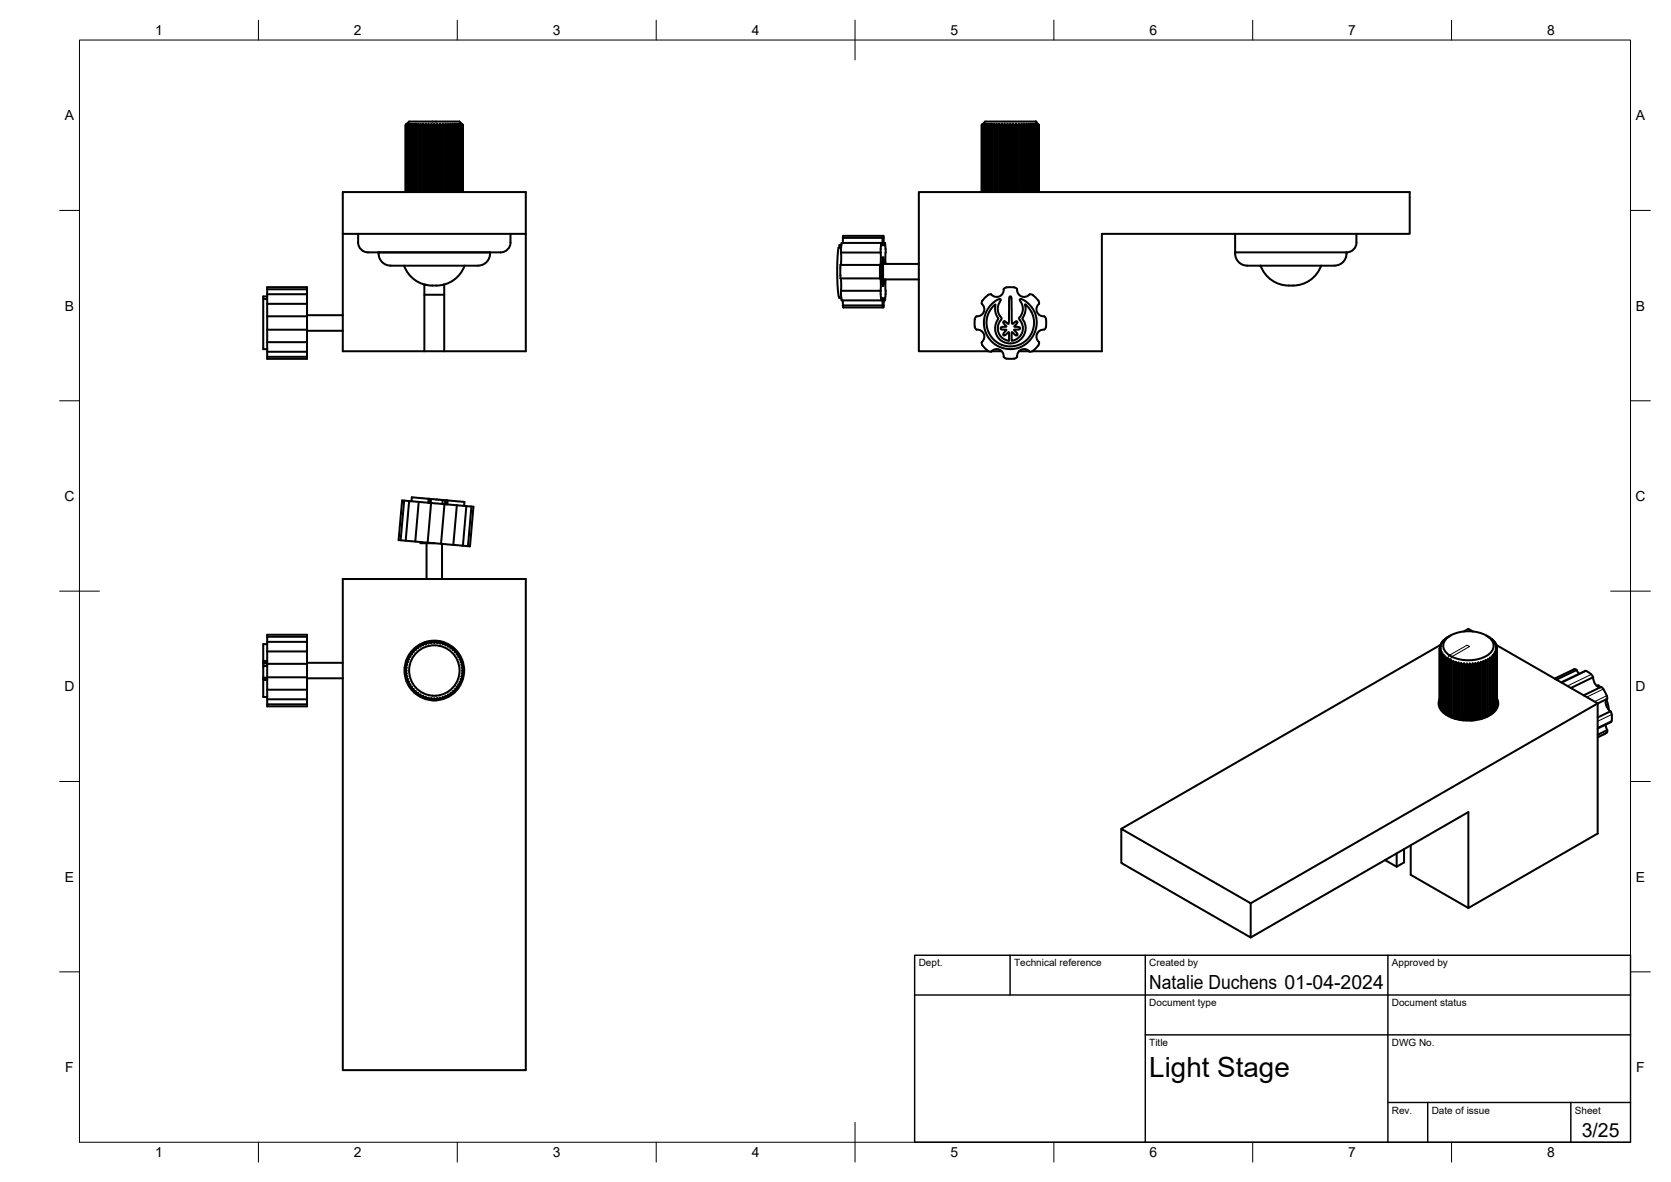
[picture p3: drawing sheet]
<svg xmlns="http://www.w3.org/2000/svg" width="420mm" height="297mm" viewBox="0 0 420 297" stroke-linecap="round" stroke-linejoin="round" font-family="sans-serif">
<defs><g id="words">
<text font-size="7" x="289" y="270.6">Light Stage</text>
<g font-size="4.9">
<text x="289" y="248.5">Natalie Duchens 01-04-2024</text>
<text x="397.7" y="285.7">3/25</text>
</g>
<g font-size="3.5">
<text x="39" y="8.8">1</text>
<text x="89" y="8.8">2</text>
<text x="139" y="8.8">3</text>
<text x="189" y="8.8">4</text>
<text x="239" y="8.8">5</text>
<text x="289" y="8.8">6</text>
<text x="339" y="8.8">7</text>
<text x="389" y="8.8">8</text>
<text x="16.3" y="30.2">A</text>
<text x="411.3" y="30.2">A</text>
<text x="16.3" y="78">B</text>
<text x="411.3" y="78">B</text>
<text x="16.2" y="125.9">C</text>
<text x="411.2" y="125.9">C</text>
<text x="16.2" y="173.7">D</text>
<text x="411.2" y="173.7">D</text>
<text x="16.3" y="221.6">E</text>
<text x="411.3" y="221.6">E</text>
<text x="16.4" y="269.4">F</text>
<text x="411.4" y="269.4">F</text>
<text x="39" y="290.8">1</text>
<text x="89" y="290.8">2</text>
<text x="139" y="290.8">3</text>
<text x="189" y="290.8">4</text>
<text x="239" y="290.8">5</text>
<text x="289" y="290.8">6</text>
<text x="339" y="290.8">7</text>
<text x="389" y="290.8">8</text>
</g>
<g font-size="2.5">
<text x="231" y="242.9">Dept.</text>
<text x="255" y="242.9">Technical reference</text>
<text x="289" y="242.9">Created by</text>
<text x="350" y="242.9">Approved by</text>
<text x="289" y="252.8">Document type</text>
<text x="350" y="252.8">Document status</text>
<text x="289" y="262.9">Title</text>
<text x="350" y="262.9">DWG No.</text>
<text x="350" y="279.9">Rev.</text>
<text x="360" y="279.9">Date of issue</text>
<text x="396" y="279.9">Sheet</text>
</g>
</g></defs>
<!-- layer: Visible -->
<g fill="none" stroke="#000" stroke-width=".51">
<path d="M102 31.4v16.7zM102.1 31.4v16.7zM102.2 31.4v16.7l.1-16.7M102.3 31.1l.6-.5h12.6l.9 .8-.3-.3 .2 .3-.3-.3 .2 .3-.4-.3 .2 .3-.5-.3 .2 .3-.5-.3 .1 .3-.5-.3 .1 .3-.6-.3 .1 .3-.6-.3v.3l-.5-.3-.1 .3-.6-.3-.1 .3-.5-.3-.1 .3-.6-.3-.2 .3-.5-.3-.2 .3-.5-.3-.2 .3-.5-.3-.3 .3-.4-.3-.3 .3-.4-.3-.4 .3-.3-.3-.4 .3-.3-.3-.4 .3-.3-.3-.4 .3-.2-.3-.4 .3h-.1v-.3l-.4 .3h-.2l.1-.3-.4 .3-.1-.3-.4 .3v-.3l-.4 .3 .1-.3-.5 .3 .2-.3-.4 .3 .2-.3-.3 .3 .2-.3-.3 .3zM102.4 31.4v16.7l.1-16.7M102.7 31.4v16.7l.1-16.7M103.1 31.4v16.7l.1-16.7M103.5 31.4v16.7l.2-16.7M104 31.4v16.7h.2v-16.7M104.6 31.1v17.2M104.6 31.4v16.7h.1v-16.7M105.1 31.1l.1 17.2v-.2"/>
<path d="M105.2 31.4v16.7h.1v-16.7M105.7 31.1v17.2M105.9 31.4v16.7h.1v-16.7M106.4 31.1v17.2M106.5 31.4v16.7h.2v-16.7M107.1 31.1v17.2M107.3 31.4v16.7h.1v-16.7M107.8 31.1v17.2M108 31.4v16.7h.2v-16.7M108.5 31.1v17.2M108.7 31.4v16.7h.2v-16.7M109.2 31.1v17.2"/>
<path d="M109.5 31.4v16.7h.2v-16.7M109.9 31.1v17.2M110.2 31.4v16.7h.2v-16.7M110.6 31.1v17.2M111 31.4v16.7h.1v-16.7M111.3 31.1v17.2M111.7 31.4v16.7h.2v-16.7M112 31.1v17.2M112.4 31.4v16.7h.1v-16.7M112.6 31.1v17.2M113.1 31.4v16.7h.1v-16.7M113.3 31.1v17.2"/>
<path d="M113.7 31.4v16.7h.1v-16.7M113.8 31.1v17.2M114.2 31.4v16.7h.2v-16.7M114.7 31.4v16.7l.2-16.7M115.2 31.4v16.7l.1-16.7M115.6 31.4v16.7l.1-16.7M115.9 31.4v16.7l.1-16.7M116.1 31.4l.1 16.7zM116.3 31.4v16.7v-16.7M116.4 31.4v16.7zM246.8 31.4l.1 16.7zM246.9 31.4v16.7l.1-16.7"/>
<path d="M247.1 31.4v16.7v-16.7M247.3 31.4v16.7l.1-16.7M247.6 31.4v16.7l.1-16.7M247.9 31.4v16.7l.2-16.7M248.4 31.4v16.7h.1v-16.7M248.9 31.4v16.7h.1v-16.7M249.4 31.1v17.2v-.2M249.4 31.4v16.7h.2v-16.7M250 31.1v17.2v-.2M250 31.4v16.7h.2v-16.7M250.6 31.1v17.2M250.7 31.4v16.7h.2v-16.7"/>
<path d="M251.2 31.1v17.2M251.4 31.4v16.7h.1v-16.7M251.9 31.1v17.2M252.1 31.4v16.7h.2v-16.7M252.6 31.1v17.2M252.8 31.4v16.7h.2v-16.7M253.3 31.1v17.2M253.6 31.4v16.7h.2v-16.7M254 31.1v17.2M254.3 31.4v16.7h.2v-16.7M254.8 31.1v17.2M255.1 31.4v16.7h.2v-16.7"/>
<path d="M255.5 31.1v17.2M255.8 31.4v16.7h.2v-16.7M256.2 31.1v17.2M256.5 31.4v16.7h.2v-16.7M256.9 31.1v17.2M257.2 31.4v16.7h.2v-16.7M257.5 31.1v17.2l-.1-.2M257.9 31.4v16.7h.1v-16.7M258.1 31.1v17.2l-.1-.2M258.5 31.4v16.7h.2v-16.7M258.7 31.1v17.2M259.1 31.4v16.7h.1v-16.7"/>
<path d="M259.6 31.4v16.7l.1-16.7M260 31.4v16.7l.1-16.7M260.4 31.4v16.7l.1-16.7M260.7 31.4v16.7l.1-16.7M260.9 31.1l-.5-.5h-12.7l-.9 .8 .4-.3-.3 .3 .4-.3-.2 .3 .4-.3-.2 .3 .4-.3-.1 .3 .5-.3-.2 .3 .6-.3-.1 .3 .5-.3v.3l.5-.3v.3l.6-.3v.3l.6-.3 .1 .3 .5-.3 .2 .3 .5-.3 .2 .3 .5-.3 .2 .3 .5-.3 .3 .3 .4-.3 .3 .3 .5-.3 .3 .3 .4-.3 .3 .3 .4-.3 .3 .3 .4-.3 .3 .3h.2l.1-.3 .4 .3 .2-.3 .4 .3h.2v-.3l.4 .3h.1v-.3l.4 .3v-.3l.4 .3v-.3l.4 .3-.1-.3 .5 .3-.2-.3 .4 .3M260.9 31.1h.1M261 31.1l.2 .3-.4-.3 .2 .3M261 31.4v16.7zM261.1 31.4v16.7l.1-16.7M261.2 31.4v16.7zM86.2 58.8h46v-10.5h-46v40h46v-29.5M90 58.8a4.1 4.1 0 0 0 1 4.1 4.9 4.9 0 0 0 4 .5h28.4a4.9 4.9 0 0 0 4-.5 2.5 2.5 0 0 0 1-2v-2.1"/>
<path d="M102 48.1l.2 .2M102.2 48.3l-.1-.2 .2 .2M102.2 48.1l.1 .2M102.3 48.1l.1 .2M102.4 48.1l.1 .2M102.5 48.1l.2 .2M102.7 48.1l.1 .2M102.8 48.1l.2 .2M103.1 48.1l.1 .2M103.2 48.1l.2 .2M103.5 48.1l.1 .2M103.7 48.1l.2 .2"/>
<path d="M104 48.1l.1 .2M104.2 48.1l.2 .2M104.6 48.1v.2M104.7 48.1l.2 .2M105.3 48.1l.3 .2M105.9 48.1l-.1 .2M106 48.1l.2 .2M106.5 48.1v.2M106.7 48.1l.2 .2M107.3 48.1l-.2 .2M107.4 48.1l.2 .2M108 48.1l-.1 .2"/>
<path d="M108.2 48.1l.1 .2M108.7 48.1l-.1 .2M108.9 48.1l.2 .2M109.5 48.1l-.2 .2M109.7 48.1l.1 .2M110.2 48.1l-.1 .2M110.4 48.1l.1 .2M111 48.1l-.2 .2M111.1 48.1l.2 .2M111.7 48.1l-.2 .2M111.9 48.1v.2M112.4 48.1l-.2 .2"/>
<path d="M112.5 48.1l.1 .2M113.1 48.1l-.2 .2M113.2 48.1v.2M113.7 48.1l-.2 .2M114.2 48.1l-.2 .2M114.4 48.1l-.1 .2M114.7 48.1l-.2 .2M114.9 48.1l-.1 .2M115.2 48.1l-.2 .2M115.3 48.1l-.1 .2M115.6 48.1l-.2 .2M115.7 48.1l-.1 .2"/>
<path d="M115.9 48.1l-.2 .2M116 48.3l.2-.2-.1 .2M116 48.1l-.1 .2M116.2 48.3l.2-.2-.2 .2M116.3 48.1l-.2 .2M116.3 48.1l-.1 .2M211.9 59.8h10M212 59.3l-.1 1.7M221.9 59.8l.1-.5 .3 2.4 .2-.6M221.9 59.8l-.1 1.8v.1l-.2-.6-.1 .8-.2 4.7M222 59.3h-10M246.8 48.1l.2 .2-.1-.2"/>
<path d="M247 48.1l.1 .2M247.1 48.1l.1 .2M247.1 48.1l.2 .2M247.3 48.1l.1 .2M247.4 48.1l.1 .2M247.6 48.1v.2M247.7 48.1l.2 .2M247.9 48.1l.1 .2M248.1 48.1l.1 .2M248.4 48.1v.2M248.5 48.1l.2 .2M248.9 48.1v.2"/>
<path d="M249 48.1l.2 .2M249.6 48.1l.2 .2M250.2 48.1l.2 .2M250.7 48.1l-.1 .2M250.9 48.1l.1 .2M251.4 48.1l-.1 .2M251.5 48.1l.2 .2M252.1 48.1l-.1 .2M252.3 48.1l.1 .2M252.8 48.1l-.1 .2M253 48.1l.2 .2M253.6 48.1l-.2 .2"/>
<path d="M253.8 48.1l.1 .2M254.3 48.1l-.1 .2M254.5 48.1l.1 .2M255.1 48.1l-.2 .2M255.3 48.1l.1 .2M255.8 48.1l-.1 .2M256 48.1l.1 .2M256.5 48.1l-.1 .2M256.7 48.1l.1 .2M257.2 48.1l-.2 .2M257.9 48.1l-.2 .2M258.5 48.1l-.2 .2"/>
<path d="M259.1 48.1l-.2 .2M259.2 48.1v.2M259.6 48.1l-.2 .2M259.7 48.1v.2M260 48.1l-.2 .2M260.1 48.1v.2M260.4 48.1l-.2 .2M260.5 48.1l-.1 .2M260.7 48.1l-.2 .2M260.8 48.3l.2-.2-.1 .2M260.8 48.1l-.1 .2M261.1 48.1l-.1 .2"/>
<path d="M261.2 48.1l-.1 .2M310.6 58.8v4.6h28M341.1 58.8a4 4 0 0 1-1 4.1l-1 .5h-.5M66.2 75.1h1M67.2 74.5h-1v13.2h1M67.2 72.2h10v18h-10zM67.2 79.5h10M67.2 76.4h10M67.2 72.7h10M67.2 73.9h10M77.2 79.2h9M95.2 63.8a3.6 3.6 0 0 0 4.5 3h19.5a3.4 3.4 0 0 0 4-3.4h-28v.4"/>
<path d="M101.6 66.8a8.2 8.2 0 0 0 9.1 4.9 7.5 7.5 0 0 0 6.1-4.9M106.7 71.6h.3M106.7 71.5v16.8M106.7 74.1h5M111.4 71.6h.3M111.7 71.5v16.8M211.3 67.3v1.9M211.3 67.3v-.7h10v3.4h-9.9l-.1-.8M211.4 70l.1 3.1M211.5 63.5h9.9M211.5 62.2h-.7v.5l-.3 6.4 .3 5.2 .3 .5h.4M211.6 61.6h-.5v.6"/>
<path d="M211.9 75.5l.1 1.7M211.9 76.8h10M212 77.2l10 .1M221.3 70l.1 3.1M221.4 73.1h-9.9v.8l.2 1.6h9.9M221.4 73.1l.1 2.2 .1 .2 .2-.7 .1 2M221.6 61.1l-9.9-.1-.3 5.6M222 64.8v7M222 66.3h9M222 70.2h9M222.2 61.1h.3M222.2 75.5h.3"/>
<path d="M222.3 66.3l-.3-1.7-.2 .9-.1 2.8 .1 2.7 .2 .9 .3-1.7M222.5 61.1l.2 2.3M222.7 63.4v2.9M222.7 70.2v2.9M222.7 73.1l-.1 2.2-.1 .2-.2-.7-.3 2.5-.1-.5M249.2 76.5l1.4-1.1 .7-.3 .3 .1-.7 2.4 .1 .8 .3 .8a.87 .87 0 0 1 .5 1l-.6 .9-.3 1v.8l.3 1 1 1.2 1.5 .5v-1.8a.22 .22 0 0 0-.1-.3 .22 .22 0 0 0-.3 .2l-.6 .5-.4 .1v-.5l.7-.9-1.4-.3 .2-.4 1.2-.1-.7-.9v-.4l.3-.1 .6 .5a.29 .29 0 0 0 .4 .1 .29 .29 0 0 0 .1-.5v-5.8l.1-.4 .3-.1 .2 .6 .2 6.1 .1 .2 1-.7 .2 .4-.8 1 1.2 .1 .3 .2-.3 .4-1.2 .1 .8 .9-.1 .5-.4-.1-.9-.7v2.1a2.36 2.36 0 0 0 1.8-.9l.8-1.1 .2-.8-.2-1.3-.8-1.4 .8-1.3 .2-1-.2-1.1-.6-1.3v-.2l.2-.1 1 .4 1 .8 .8 .9 .8 1.5 .4 1.6 .1 1.2-.3 1.5-.5 1.1-.7 1.1-1.1 1.1-2.3 1.2-2.5 .2-1.2-.2-1.4-.6a6.6 6.6 0 0 1-1.5-10.4zM249.9 76.8l.4-.2v1.9l.7 1.5-.6 1.3-.2 .9 .1 1.2 .3 .8 .5 .8 .7 .7 1 .4 1.1 .2 1-.1 1.2-.5 .8-.6 .6-1 .4-1.2v-1l-.9-1.9 .9-2-.2-1.5 .5 .3 1.3 2 .4 1.4 .1 1-.2 1.5-.4 1-1.2 1.7-2 1.2-2.3 .5-2.1-.5-1.3-.7-.9-.8-1.2-1.9-.3-1.2v-1.3l.5-2.1zM255.7 72.7a1.76 1.76 0 0 0 1.1 1.8 1.76 1.76 0 0 0 2.1-.5 3.3 3.3 0 0 1 2.3 1.8l.1 .6a1.76 1.76 0 0 0-.6 2 1.76 1.76 0 0 0 1.8 1.1 3.2 3.2 0 0 1 .4 2.9l-.4 .4a1.76 1.76 0 0 0-1.8 1.1 1.76 1.76 0 0 0 .6 2.1 3.2 3.2 0 0 1-1.8 2.3l-.6 .1a1.77 1.77 0 0 0-2.1-.5 1.77 1.77 0 0 0-1.1 1.8M255.8 72.7a3.3 3.3 0 0 0-3-.4l-.4 .4a1.76 1.76 0 0 1-1.1 1.8 1.76 1.76 0 0 1-2.1-.5 3.3 3.3 0 0 0-2.3 1.8l-.1 .6a1.76 1.76 0 0 1 .6 2 1.76 1.76 0 0 1-1.8 1.1 3.2 3.2 0 0 0-.4 2.9l.4 .4a1.76 1.76 0 0 1 1.8 1.1 1.76 1.76 0 0 1-.5 2.1 3.2 3.2 0 0 0 1.7 2.3l.6 .1a1.76 1.76 0 0 1 2.1-.5 1.76 1.76 0 0 1 1.1 1.8 3.2 3.2 0 0 0 2.9 .4l.5-.4M310.6 63.4v.4M317 66.8a8.2 8.2 0 0 0 9.1 4.9 7.5 7.5 0 0 0 6.1-4.9M338.6 63.4a3.3 3.3 0 0 1-4.1 3.4h-19.9a3.8 3.8 0 0 1-3.7-1.7l-.3-1.3"/>
<path d="M67.2 89.7h10M67.2 86h10M67.2 82.9h10M67.2 88.4h10M77.2 83.1h9M248.5 88.3h-17.5v-40h123.5v10.5h-77.4v29.5h-17.6M249.3 88.3h2.6M256.2 88.3h2.6M101.6 125.8l-.9 10M102.9 125.9l-.9 10M105.3 126.1l-.9 10M105.7 136.2v.3h3.5"/>
<path d="M107.3 136.5v9M107.8 125.4l-.1 1M108 125.4l-.1 1M108.4 125.4l2.9 .3-.1 .9M108.4 125.4l-4.9-.4v1M108.4 125.4l-.1 1M108.4 126.4l-.9 10M111.1 136.7v8.8M111.3 125.7h1.1M111.8 126.7l-.9 10M112 125.7l-.1 1M112.4 125.7l4.3 .4v1"/>
<path d="M112.4 125.7l-.1 1.1M112.6 125.8l-.1 1M114.9 127l4.1 .3-.8 10-4.2-.4zM114.9 127l-13.8-1.2-.9 9.9 13.8 1.2M117.3 127.2l-.9 9.9M118.5 127.3l-.8 10M67.2 159.5h10v4.2h-10zM86.2 145.5h46v123.4h-46zM364.7 159.7l-.9 .6M368 158.7l1.2-.7 1.2 .7M373.7 159.7l.8 .5M66.2 166.3v1.1"/>
<path d="M66.2 170.3v4.9h1M66.2 170.3h1M66.2 166.7h1M66.2 170.7h1M66.2 170.9h1M66.2 166.1h1M66.2 166.3h1M67.2 167.4h-1v2.9M67.2 161.9h-1v4.4M67.2 163.7v13.8h10v-13.8M67.2 160h10M67.2 177h10"/>
<path d="M67.2 173.3h10M67.2 166.8h10M67.2 170.2h10M67.2 161.3h10M67.2 175.7h10M77.2 166.6h9M77.2 170.5h9M102.2 165.8l.3 .1M102.3 166.5l.1 .6-.3 .2 .2 .5-.3 .4 .3 .3-.3 .3 .3 .4-.2 .5 .3 .3-.2 .3 .4 .4-.2 .3M102.4 171l.5 .3-.2 .4M102.5 171.1l-.3 .1M102.7 165.3l.2 .4-.4 .1 .1 .6-.3 .2"/>
<path d="M102.7 171.7l.5 .3v.5l.4 .1-.1 .4 .6 .2-.1 .3 .6 .2v.4h.5l.1 .4h.5l.3 .5 .4-.2 .3 .5M102.8 165.1l-.1 .2M103 164.3l.3 .2M103.1 164.7l.1 .4-.4 .1M103.3 172.5l-.3 .2M103.7 163.9l-.1 .6-.5 .2M104.1 163h.5M104.1 174h.5M104.2 163.3l-.1 .6h-.4M104.6 163v.4h-.4M106.5 161.5v.3M106.7 175.3l.4-.2 .2 .3 .5-.1 .4 .3 .3-.2 .2 .3 .5-.3 .3 .3 .4-.3 .5 .2 .2-.3 .4 .2"/>
<path d="M106.7 161.7l-.3 .5-.5-.1-.2 .4-.4-.1-.2 .5-.5 .1M107 161.9h.1M107.2 161.3l-.1 .3h-.3v-.2M107.3 161.6l-.2 .3-.4-.1M107.4 161.5l-.1 .1M107.5 161.2v.4M108 161.1l.4 .1v.3M108.7 161v.4M108.7 161.3l-.2 .3-.5-.2-.2 .4-.4-.3M108.7 161.3l.5 .3 .5-.3M108.8 176h.8M109.4 161l-.2 .6"/>
<path d="M109.6 161.3l.3-.1 .2 .3M109.7 161.3l.2 .3 .5-.2M110.3 161.1l.1 .3M110.4 161.4l.2 .4 .4-.3M110.7 161.2v.5M111 161.5l.2 .1M111.1 161.3v.2l.2-.2M111.1 161.6l.2 .3 .6-.1 .1 .4 .6-.1M111.6 161.4l-.3 .3 .2 .2M112.5 162.1l.1 .4 .5-.1M112.6 174.9l-.6-.1-.1 .4-.6-.1-.3 .4M113.1 174.6l-.5-.1-.1 .4"/>
<path d="M113.1 162.4l.2 .5 .5 .1M113.8 163v.4h.4M113.8 163h.5M113.8 174h.5M114.2 163.3l.1 .6h.4M114.8 163.9v.6h.4M114.8 172.6l.5 .3M115.2 172.5l-.4 .1-.1 .5-.4 .1 .1 .3-.6 .2-.1 .5-.4-.1-.2 .5M115.2 164.5l.1 .2M115.3 164.7l-.1 .4 .4 .1M115.4 164.3l-.3 .2M115.6 165.1l-.1 .6 .4 .1-.1 .6 .3 .2"/>
<path d="M115.7 171.7l-.5 .3v.5M115.9 171.1l.3 .1M116 171l-.5 .3 .2 .4M116.1 166.5l-.1 .6 .3 .4-.2 .3 .3 .3-.3 .4 .3 .3-.3 .4 .2 .3-.3 .5 .1 .5-.3 .2 .2 .3M116.2 165.8l-.3 .1M362 163l.1 14.1M362 176.6v.1M362 162.9l.3 .1-.2 .5M362 175.5a3.2 3.2 0 0 0 2 4.3 11.5 11.5 0 0 0 11.2-.5 2.97 2.97 0 0 0 1.2-3.8M362 162.6l.3-.1-.3 .4M362 162.6v.3M362.1 177.1v.1"/>
<path d="M362.1 162.2l.3-.1-.4 .5M362.1 163.8l.3-.4-.3 .1v13.6M362.1 163.8l.1 13.7M362.1 162.2v.2M362.2 163.8v.1M362.2 163.9l.3-.1-.2 .4M362.2 163.9v13.7l.1 .1M362.2 162.1l-80.3 46.2M362.2 162.1v.1M362.3 161.8l.2-.1-.3 .4M362.3 161.8v.1M362.3 164.2v13.7"/>
<path d="M362.3 164.2l.1 .1M362.3 177.9l.1 .1M362.4 164.3l.4-.1-.2 .4M362.4 164.3v13.7M362.4 178l.2 .2M362.6 161.4l.2-.1-.5 .5M362.6 164.6l.1 13.8M362.6 161.4v.1M362.6 164.6l.1 .1M362.7 161.2l-.1 .1M362.9 161h.2l-.4 .3M362.9 178.6l-.2-.2v-13.7l.4-.1-.2 14.1"/>
<path d="M362.9 165l.1 .1M362.9 178.7h.1M363 178.8l.3 .2-.3 .2M363.3 165.4l.1-.5-.4 .2v13.7M363.3 160.6l-.4 .4M363.3 165.4l.1 13.7M363.3 160.6h.1M363.3 165.4l.1 .1M363.4 165.5l.4-.2v.4M363.4 179.1l.5 .3M363.4 165.5v13.6M363.4 160.5l-.1 .1"/>
<path d="M363.6 160.6a9.1 9.1 0 0 1 10.8-.4 2.6 2.6 0 0 1-.5 4.6 9.3 9.3 0 0 1-10.1-.6 2.38 2.38 0 0 1-.2-3.6zM363.8 160.3l-.4 .2M363.8 160.3h.1M363.8 165.7v13.7M363.8 165.7l.1 .1M364.3 179.7l.1 .1M364.3 166v-.4l-.4 .2v13.7M364.3 166v13.7l-.4-.2M364.3 166l.2 .1M364.3 179.7h.2M364.4 179.7a10.6 10.6 0 0 0 9.6 0M364.4 166.1l.4-.3 .1 14.2"/>
<path d="M364.4 166.1v13.7l.5 .2M364.8 165.8v14.2M364.9 166.3l.2 .1M364.9 179.9l.2 .1M365 166.4l.4-.3 .1 14.1-.5-.2zM365.4 166.1v14.1M365.5 166.5l.2 .1M365.7 166.6l.4-.3 .1 .5-.1 13.6-.4-.1zM366.1 166.3v14.1M366.2 166.7l.2 .1M366.4 166.8l.3-.3 .2 .4v13.7h-.2l-.3-.1zM366.7 166.5v14.1"/>
<path d="M366.9 166.9h.2M367.4 166.6v14.1M367.6 167l-.2-.4-.3 .3v13.7l.5 .1M367.6 167v13.7M367.6 167h.2M368 166.9l.1-.2 .3 .4v13.7h-.3l-.3-.1v-13.6zM368.1 166.7v14.1M368.4 167.1h.2M368.9 166.7v14.2M369.1 167.1l-.2-.4-.3 .4v13.7h.5M369.1 167.1v13.7M369.1 167.1h.2"/>
<path d="M369.3 167.1l.3-.4 .3 .4v13.7h-.6M369.3 167.1v13.7M369.6 166.7v14.2M370.1 167.1h-.2M370.3 166.7l.3 .4v13.6l-.3 .1h-.2v-13.7zM370.3 166.7v14.1M370.8 167v13.7M370.8 167h-.2M371 166.6v14.1l-1.2 .4M371.3 166.9l-.3-.3-.2 .4M371.3 166.9v13.7M371.5 166.9h-.1"/>
<path d="M371.7 166.5l.3 .3v13.7l-.3 .1h-.2v-13.7zM371.7 166.5v14.1M372.2 166.7l-.1 .1M372.3 166.3l.4 .3v13.7l-.4 .1zM372.3 166.3v14.1M372.9 166.5l-.2 .1M373 166.1l.4 .3v13.6l-.5 .2zM373 166.1v14.1M373.5 166.3l-.1 .1M373.5 179.9l-.1 .1M373.5 165.8v14.2M374 166.1l-.5-.3v14.2"/>
<path d="M374 166.1v13.7l-.5 .2M374 179.7h.1l-.1 .1M374.1 165.6l.4 .2v13.7l-.4 .2zM374.1 166l-.1 .1M374.5 160.2l.1 .1M374.6 179.4l.4-.3v-13.6l-.4-.2v14.1M374.6 160.3l.4 .2M374.6 165.7l-.1 .1M374.6 179.4h-.1M375 160.5l.1 .1M375.1 165.4l-.1-.5 .4 .2v13.7M375.1 160.6l.4 .4"/>
<path d="M375.1 165.4l-.1 13.7M375.1 160.6h.1M375.1 165.4l-.1 .1M375.4 178.8l-.3 .2 .3 .2M375.5 178.6l.3-.2v-13.7l-.4-.1 .1 14.1M375.5 161h-.1l.4 .3M375.5 165l-.1 .1M375.5 178.7h-.1M375.8 161.4l-.1-.1 .4 .5M375.8 164.6v13.8M375.8 161.4v.1M375.8 164.6v.1"/>
<path d="M376 164.3l-.3-.1 .1 .4M376 164.3v13.7M376 178l-.2 .2M376.1 161.8l-.2-.1 .3 .4M376.1 161.8v.1M376.1 164.2v13.7M376.1 164.2l-.1 .1M376.1 177.9l-.1 .1M376.2 163.9l-.3-.1 .2 .4M376.2 162.1l25.5 14.7v32.7l-32.5 18.7-14.5-8.4v-7.4M376.2 163.9l-.1 13.8M376.3 162.1v.1"/>
<path d="M376.3 162.2l-.3-.1 .3 .4M376.3 163.8v13.7M376.3 162.2v.2M376.3 163.8v.1M376.3 163.5l-.3-.1 .3 .4M376.4 162.9v-.3l-.3-.1 .3 .5h-.3l.3 .4-.1 13.8M376.4 162.5v.1M376.4 163.4v.1M376.4 177v.1M376.4 163v13.7M376.4 176.7h.1M376.4 176.6v.1"/>
<path d="M390.9 170.5l4.8-2.3 .3-.1 .4 .3-5 2.4M396.4 168.4l.7 .9M400.6 170.2a3.1 3.1 0 0 0-2.1-1.6l-5.9 2.9M400.6 170.2l-5.6 2.7M400.6 170.2a2.49 2.49 0 0 0 1.8 2.5l-.4-.5-.5 .2M402.6 172.6l.5 .5M402.6 172.6l-4.4 2.1M403.1 173.2l.9 1.6 .1 .8-2.4 1.2-87.2 50.2-32.6-18.7v8.6l32.6 18.7v-8.6M403.9 175.7l.6 2.7M404 175.7a2.35 2.35 0 0 0 1 3 3.3 3.3 0 0 1 0 2.8l-3.3 1.6M404.9 178.8l-3.2 1.5M365.1 180.1l-.2 .2"/>
<path d="M365.5 180.2h.2M365.8 180.6v-.2l.2 .3M365.9 180.4l.2 .3M366.2 180.4h.2M366.6 180.6l.8 .4M366.8 180.7l.3 .2M366.8 180.7l1.2 .3M366.9 180.6h.2M367.6 180.7h.2M368.4 180.7l.2 .1M369.1 180.8h.2M370.1 180.7l-.2 .1"/>
<path d="M370.8 180.7h-.2M371.3 180.7l-.9 .3M371.3 180.6l-.5 .1M371.4 180.7l-.6 .3M371.5 180.6h-.1M372.2 180.4h-.1M372.3 180.5l-.2 .2M372.4 180.4l-.2 .3M372.6 180.4v.2zM372.9 180.2h-.2M373.5 180l.3 .2M403.7 182.1l.4 1.4"/>
<path d="M404.1 183.5l-2.4 1.1M404.1 183.5v.5l-.3 .2-2.1 1.1M351.2 214.5v3.3M353 213.4v3.3l-1.8 1.1-2.9-1.7M369.2 228.2v-24.1l-54.7 31.5"/>
<circle cx="109.2" cy="168.5" r="7.5"/>
<circle cx="109.2" cy="168.5" r="6.3"/>
</g>
<g fill="#000">
<circle cx="260.4" cy="30.6" r=".25"/>
<circle cx="107" cy="71.6" r=".25"/>
<circle cx="111.4" cy="71.6" r=".25"/>
</g>
<!-- layer: Visible Narrow -->
<path d="M364.4 164.7l4.5-2.6 .6 .4-4.5 2.5-.4 .7-.6-.3zM373.9 179.8l.3 .2M395.9 168.2l-5 2.3M398.9 168.6l-6.1 3M400.1 169.5l-6 2.9M403.1 173.2l-4.1 2M404 174.8l-3.1 1.5M405.2 179.6l-3.5 1.7M365.1 180.1l-.2 .2M373.5 180l.3 .2M404 184.1l-2.3 1.1M405.2 181.1l-3.5 1.7" fill="none" stroke="#000" stroke-width=".25"/>
<!-- layer: BORDER -->
<g fill="none" stroke="#000" stroke-width=".25">
<path d="M20 10.1h390v276.9h-390zM65 5.1v5M115 5.1v5M165 5.1v5M215 5.1v10M265 5.1v5M315 5.1v5M365 5.1v5M15 52.9h5M410 52.9h5M15 100.7h5M410 100.7h5"/>
<path d="M15 148.6h10M405 148.6h10M15 196.4h5M410 196.4h5M15 244.2h5M410 244.2h5M65 287v5M115 287v5M165 287v5M215 282.1v9.9M265 287v5M315 287v5"/>
<path d="M365 287v5"/>
</g>
<!-- layer: TITLEBLOCK -->
<path d="M230 240.1h180v46.9h-180zM230 250h180M254 240.1v9.9M288 240.1v46.9M349 240.1v46.9M288 260.1h122M349 277.1h61M359 277.1v9.9M395 277.1v9.9" fill="none" stroke="#000" stroke-width=".36"/>
<use href="#words"/>
</svg>
